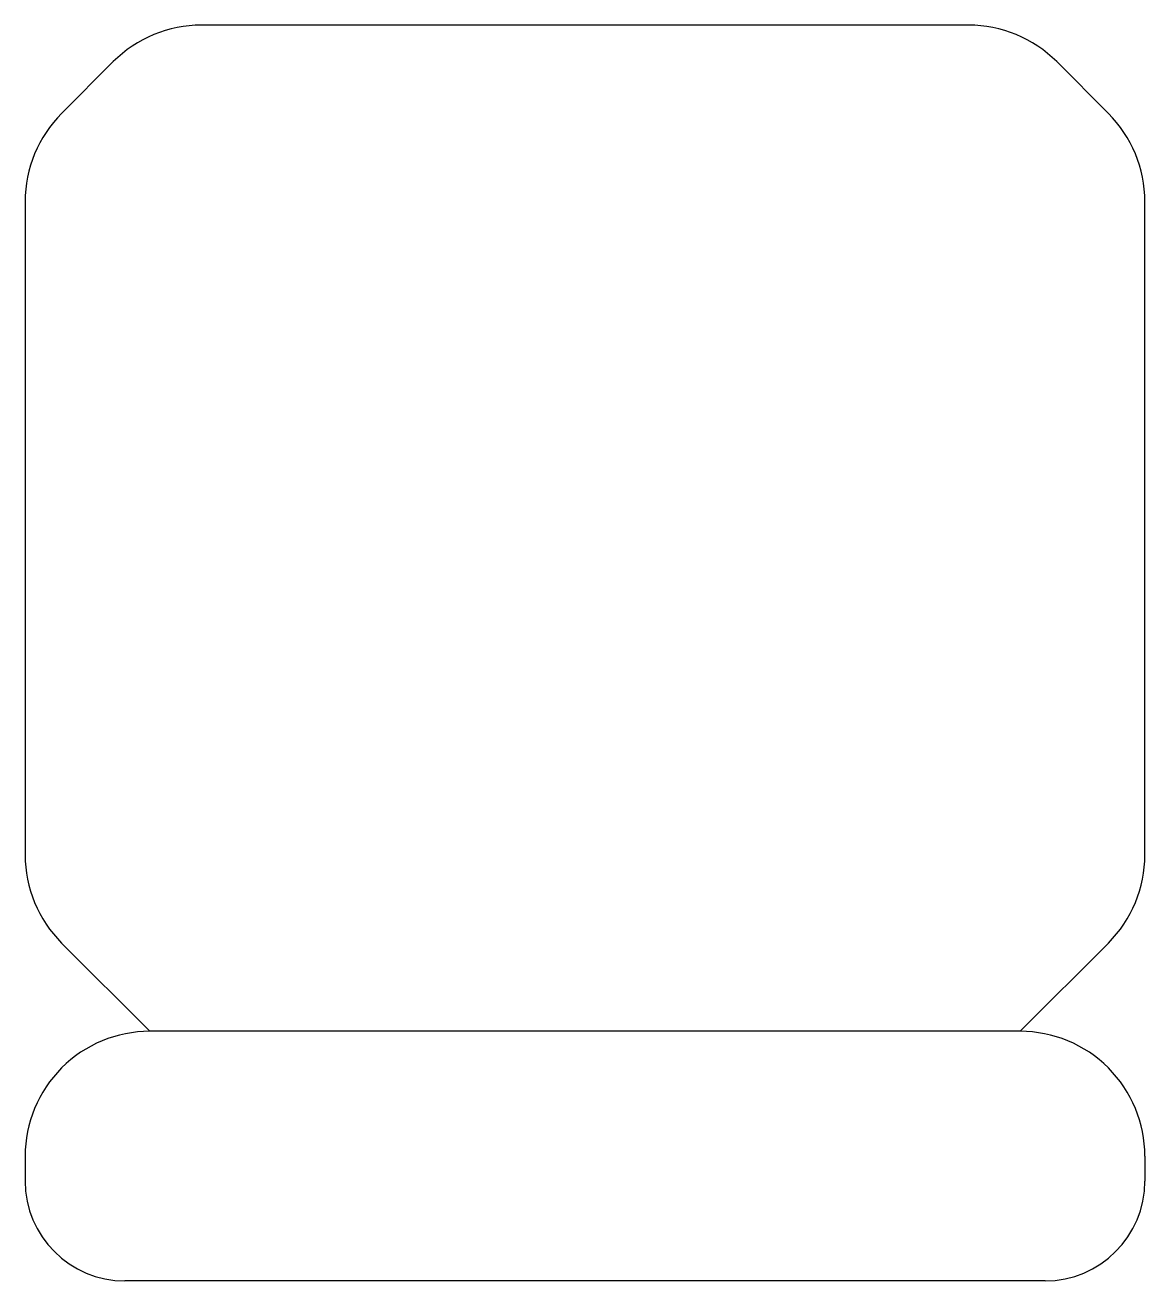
# Model space of a CAD drawing. Extents: x -0.224 to 0.224, y 0 to 0.503.
import ezdxf

# ---------------------------------------------------------------- set-up
doc = ezdxf.new("R2010")
doc.units = 0
doc.header["$MEASUREMENT"] = 0
doc.layers.add('TEXTURA', color=9, linetype='CONTINUOUS')

msp = doc.modelspace()

# ---------------------------------------------------------------- linework, layer by layer
at = {"layer": 'TEXTURA', "color": 7}
for p, q in [((0.17443, 0.1), (-0.17443, 0.1)), ((-0.22443, 0.05), (-0.22443, 0.04)), ((0.22443, 0.05), (0.22443, 0.04)), ((0.18443, 0), (-0.18443, 0))]:
    msp.add_line(p, q, dxfattribs=at)
for points in [[(0.17443, 0.1), (0.20979, 0.13536, 0.198912), (0.22443, 0.17071), (0.22443, 0.4325, 0.198912), (0.20979, 0.46785), (0.18908, 0.48857, 0.198912), (0.15372, 0.50321), (-0.15372, 0.50321, 0.198912), (-0.18908, 0.48857), (-0.20979, 0.46785, 0.198912), (-0.22443, 0.4325), (-0.22443, 0.17071, 0.198912), (-0.20979, 0.13536), (-0.17443, 0.1)], [(0.22443, 0.05, 0.414214), (0.17443, 0.1), (-0.17443, 0.1, 0.414214), (-0.22443, 0.05)]]:
    msp.add_lwpolyline(points, format="xyb", dxfattribs=at)
for centre, start, end in [((-0.18443, 0.04), 180, 270), ((0.18443, 0.04), 270, 0)]:
    msp.add_arc(centre, 0.04, start, end, dxfattribs=at)

doc.saveas('drawing.dxf')
